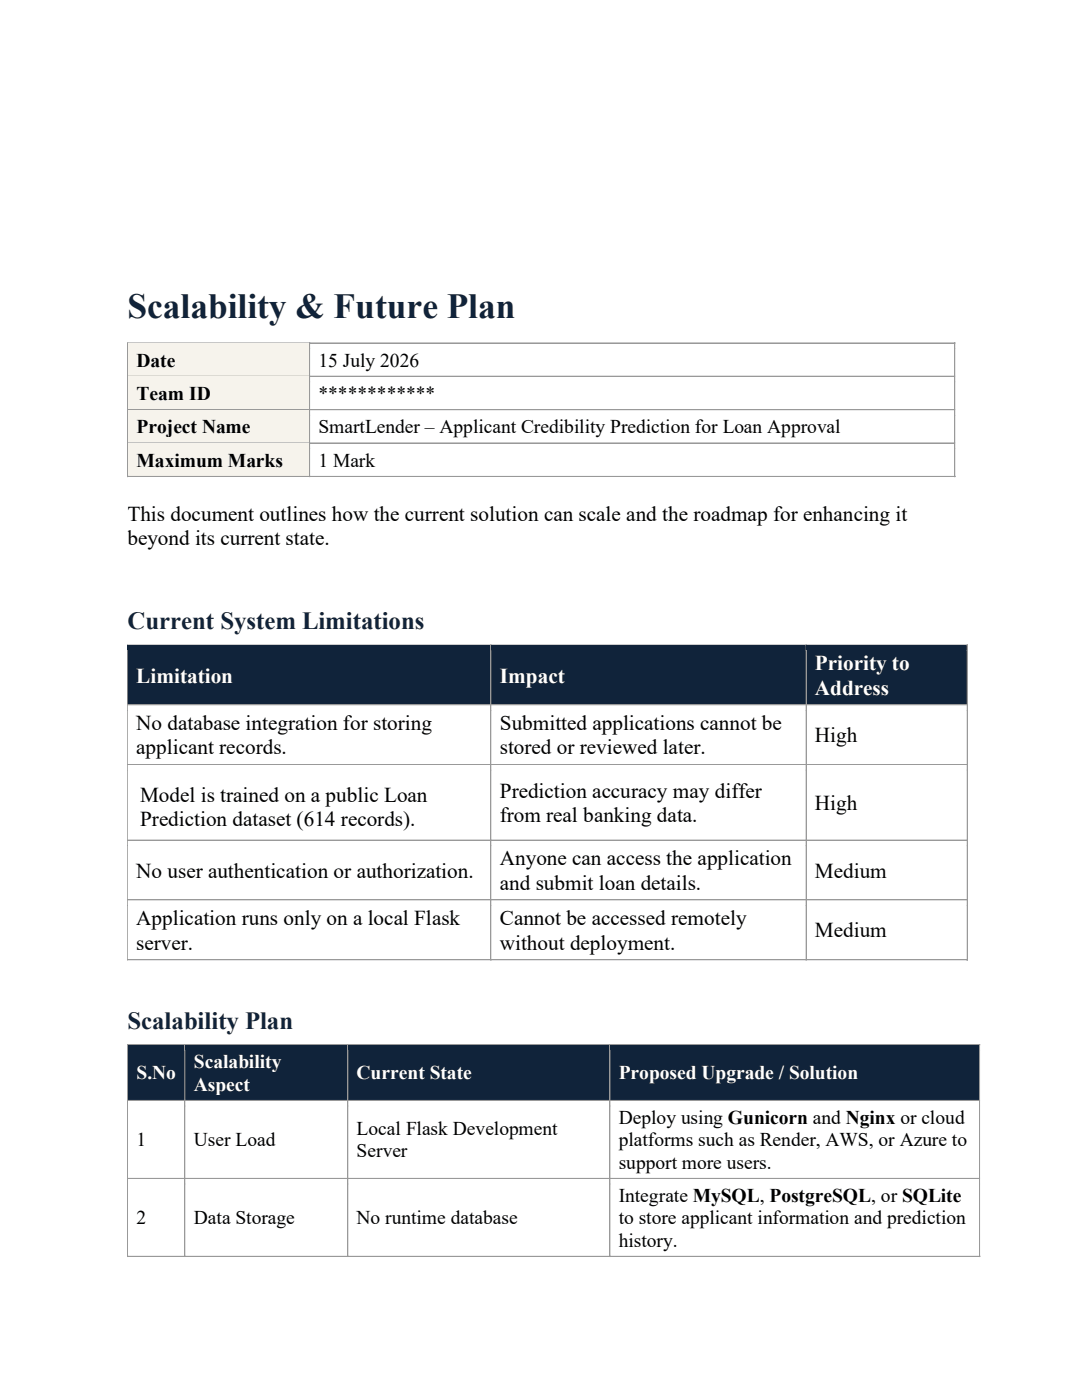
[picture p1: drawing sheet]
<svg xmlns="http://www.w3.org/2000/svg" width="216mm" height="279mm" viewBox="0 0 216 279" stroke-linecap="round" stroke-linejoin="round" font-family="sans-serif">
<defs><g id="words">
<text font-size="7.1" fill="#10233a" x="25.4" y="63.4">Scalability &amp; Future Plan</text>
<g font-size="4.9" fill="#10233a">
<text x="25.4" y="125.5">Current System Limitations</text>
<text x="25.4" y="205.3">Scalability Plan</text>
</g>
<g font-size="4.2">
<text x="25.4" y="103.9">This document outlines how the current solution can scale and the roadmap for enhancing it</text>
<text x="25.4" y="108.8">beyond its current state.</text>
<text x="27.2" y="145.7">No database integration for storing</text>
<text x="99.7" y="145.7">Submitted applications cannot be</text>
<text x="162.6" y="148.2">High</text>
<text x="27.2" y="150.6">applicant records.</text>
<text x="99.7" y="150.6">stored or reviewed later.</text>
<text x="28" y="160">Model is trained on a public Loan</text>
<text x="99.7" y="159.2">Prediction accuracy may differ</text>
<text x="162.6" y="161.6">High</text>
<text x="28" y="164.9">Prediction dataset (614 records).</text>
<text x="99.7" y="164.1">from real banking data.</text>
<text x="99.7" y="172.7">Anyone can access the application</text>
<text x="27.2" y="175.2">No user authentication or authorization.</text>
<text x="99.7" y="177.6">and submit loan details.</text>
<text x="162.6" y="175.2">Medium</text>
<text x="27.2" y="184.6">Application runs only on a local Flask</text>
<text x="99.7" y="184.6">Cannot be accessed remotely</text>
<text x="27.2" y="189.5">server.</text>
<text x="99.7" y="189.5">without deployment.</text>
<text x="162.6" y="187.1">Medium</text>
</g>
<g font-size="4.2" fill="#fff">
<text x="27.2" y="136.2">Limitation</text>
<text x="99.7" y="136.2">Impact</text>
<text x="162.6" y="133.8">Priority to</text>
<text x="162.6" y="138.6">Address</text>
</g>
<g font-size="3.9">
<text x="27.2" y="73.2">Date</text>
<text x="63.5" y="73.2">15 July 2026</text>
<text x="27.2" y="79.8">Team ID</text>
<text x="63.5" y="79.8">************</text>
<text x="27.2" y="86.5">Project Name</text>
<text x="63.5" y="86.5">SmartLender – Applicant Credibility Prediction for Loan Approval</text>
<text x="27.2" y="93.2">Maximum Marks</text>
<text x="63.5" y="93.2">1 Mark</text>
<text x="71.2" y="226.5">Local Flask Development</text>
<text x="123.5" y="224.3">Deploy using Gunicorn and Nginx or cloud</text>
<text x="27.2" y="228.8">1</text>
<text x="38.7" y="228.8">User Load</text>
<text x="71.2" y="231">Server</text>
<text x="123.5" y="228.8">platforms such as Render, AWS, or Azure to</text>
<text x="123.5" y="233.2">support more users.</text>
<text x="123.5" y="239.9">Integrate MySQL, PostgreSQL, or SQLite</text>
<text x="27.2" y="244.3">2</text>
<text x="38.7" y="244.3">Data Storage</text>
<text x="71.2" y="244.3">No runtime database</text>
<text x="123.5" y="244.3">to store applicant information and prediction</text>
<text x="123.5" y="248.8">history.</text>
</g>
<g font-size="3.9" fill="#fff">
<text x="27.2" y="215.4">S.No</text>
<text x="38.7" y="213.2">Scalability</text>
<text x="71.2" y="215.4">Current State</text>
<text x="123.5" y="215.4">Proposed Upgrade / Solution</text>
<text x="38.7" y="217.6">Aspect</text>
</g>
</g></defs>
<g fill="#f6f3ec">
<path d="M25.5 68.5h36.3v6.6h-36.3z" fill-rule="evenodd"/>
<path d="M27.2 69.6h32.8v4.4h-32.8z" fill-rule="evenodd"/>
</g>
<path d="M25.4 68.4l.1 1.2z" fill-rule="evenodd" fill="#999"/>
<path d="M25.4 68.4v1.1" fill="none" stroke="#999" stroke-width=".2"/>
<path d="M25.4 68.4l.1 .1z" fill-rule="evenodd" fill="#999"/>
<path d="M61.8 68.5h-36.4" fill="none" stroke="#999" stroke-width=".2"/>
<path d="M25.5 68.5h36.3v1.1h-36.3z" fill-rule="evenodd" fill="#f6f3ec"/>
<path d="M61.8 68.5v1.1z" fill-rule="evenodd" fill="#999"/>
<path d="M61.8 68.5v1" fill="none" stroke="#999" stroke-width=".2"/>
<path d="M61.8 68.4v.1z" fill-rule="evenodd" fill="#999"/>
<path d="M190.5 68.5h-128.7" fill="none" stroke="#999" stroke-width=".2"/>
<path d="M190.5 68.4l.1 1.2z" fill-rule="evenodd" fill="#999"/>
<path d="M190.5 68.4v1.1" fill="none" stroke="#999" stroke-width=".2"/>
<path d="M190.5 68.4l.1 .1z" fill-rule="evenodd" fill="#999"/>
<path d="M190.5 68.4v.1" fill="none" stroke="#999" stroke-width=".2"/>
<path d="M25.5 74h36.3v1.1h-36.3z" fill-rule="evenodd" fill="#f6f3ec"/>
<path d="M25.5 69.6v5.5M61.8 69.6v5.4M61.8 69.6v5.5M190.5 69.6v5.5" fill="none" stroke="#999" stroke-width=".2"/>
<g fill="#f6f3ec">
<path d="M25.5 75.2h36.3v6.5h-36.3z" fill-rule="evenodd"/>
<path d="M27.2 76.2h32.8v4.5h-32.8z" fill-rule="evenodd"/>
</g>
<path d="M25.4 75.1l.1 1.1z" fill-rule="evenodd" fill="#999"/>
<path d="M25.4 75.1v1.1M25.5 75.1h36.3" fill="none" stroke="#999" stroke-width=".2"/>
<path d="M25.5 75.1h36.3v1.1h-36.3z" fill-rule="evenodd" fill="#f6f3ec"/>
<path d="M61.8 75.1v1.1z" fill-rule="evenodd" fill="#999"/>
<path d="M61.8 75.1v1.1M61.8 75.1h128.7" fill="none" stroke="#999" stroke-width=".2"/>
<path d="M190.5 75.1l.1 1.1z" fill-rule="evenodd" fill="#999"/>
<path d="M190.5 75.1v1.1" fill="none" stroke="#999" stroke-width=".2"/>
<path d="M25.5 80.7h36.3v1h-36.3z" fill-rule="evenodd" fill="#f6f3ec"/>
<path d="M25.5 76.2v5.5M61.8 76.2v5.5M190.5 76.2v5.5" fill="none" stroke="#999" stroke-width=".2"/>
<g fill="#f6f3ec">
<path d="M25.5 81.8h36.3v6.6h-36.3z" fill-rule="evenodd"/>
<path d="M27.2 82.9h32.8v4.4h-32.8z" fill-rule="evenodd"/>
</g>
<path d="M25.4 81.7l.1 1.2z" fill-rule="evenodd" fill="#999"/>
<path d="M25.4 81.8v1.1M25.5 81.8h36.3M25.5 81.8h36.2" fill="none" stroke="#999" stroke-width=".2"/>
<path d="M25.5 81.8h36.3v1.1h-36.3z" fill-rule="evenodd" fill="#f6f3ec"/>
<path d="M61.8 81.7v1.2z" fill-rule="evenodd" fill="#999"/>
<path d="M61.8 81.8v1.1M61.8 81.8h128.7M61.9 81.8h128.6" fill="none" stroke="#999" stroke-width=".2"/>
<path d="M190.5 81.7l.1 1.2z" fill-rule="evenodd" fill="#999"/>
<path d="M190.5 81.8v1.1" fill="none" stroke="#999" stroke-width=".2"/>
<path d="M25.5 87.3h36.3v1.1h-36.3z" fill-rule="evenodd" fill="#f6f3ec"/>
<path d="M25.5 82.9v5.5M61.8 82.9v5.5M190.5 82.9v5.5" fill="none" stroke="#999" stroke-width=".2"/>
<g fill="#f6f3ec">
<path d="M25.5 88.5h36.3v6.6h-36.3z" fill-rule="evenodd"/>
<path d="M27.2 89.6h32.8v4.4h-32.8z" fill-rule="evenodd"/>
</g>
<path d="M25.4 88.4l.1 1.1z" fill-rule="evenodd" fill="#999"/>
<path d="M25.4 88.4v1.1M25.5 88.4h36.3M25.5 88.4h36.2" fill="none" stroke="#999" stroke-width=".2"/>
<path d="M25.5 88.5h36.3v1h-36.3z" fill-rule="evenodd" fill="#f6f3ec"/>
<path d="M61.8 88.4v1.1z" fill-rule="evenodd" fill="#999"/>
<path d="M61.8 88.4v1.1M61.8 88.4h128.7M61.9 88.4h128.6" fill="none" stroke="#999" stroke-width=".2"/>
<path d="M190.5 88.4l.1 1.1z" fill-rule="evenodd" fill="#999"/>
<path d="M190.5 88.4v1.1" fill="none" stroke="#999" stroke-width=".2"/>
<path d="M25.5 94h36.3v1.1h-36.3z" fill-rule="evenodd" fill="#f6f3ec"/>
<path d="M25.5 89.5v5.6" fill="none" stroke="#999" stroke-width=".2"/>
<path d="M25.4 95.1h.1z" fill-rule="evenodd" fill="#999"/>
<path d="M25.5 95.1h-.1" fill="none" stroke="#999" stroke-width=".2"/>
<path d="M25.4 95.1h.1z" fill-rule="evenodd" fill="#999"/>
<path d="M61.8 95.1h-36.4M61.8 89.5v5.5M61.8 89.5v5.6" fill="none" stroke="#999" stroke-width=".2"/>
<path d="M190.5 95.1h-128.7M190.5 89.5v5.6" fill="none" stroke="#999" stroke-width=".2"/>
<path d="M190.5 95.1h.1z" fill-rule="evenodd" fill="#999"/>
<path d="M190.5 95.1h.1" fill="none" stroke="#999" stroke-width=".2"/>
<path d="M190.5 95.1h.1z" fill-rule="evenodd" fill="#999"/>
<path d="M190.5 95.1h.1" fill="none" stroke="#999" stroke-width=".2"/>
<g fill="#10233a">
<path d="M25.5 128.8h72.4v11.8h-72.4z" fill-rule="evenodd"/>
<path d="M27.2 132.3h69v4.9h-69z" fill-rule="evenodd"/>
<path d="M98 128.8h62.8v11.8h-62.8z" fill-rule="evenodd"/>
<path d="M99.7 132.3h59.4v4.9h-59.4z" fill-rule="evenodd"/>
<path d="M160.9 128.8h32.1v11.8h-32.1z" fill-rule="evenodd"/>
<path d="M162.6 129.8h28.6v4.9h-28.6z" fill-rule="evenodd"/>
<path d="M162.6 134.7h28.6v4.9h-28.6z" fill-rule="evenodd"/>
</g>
<path d="M25.4 128.8l.1 1z" fill-rule="evenodd" fill="#999"/>
<path d="M25.4 128.8v1" fill="none" stroke="#999" stroke-width=".2"/>
<path d="M25.4 128.7l.1 .1z" fill-rule="evenodd" fill="#999"/>
<path d="M25.5 128.7h72.4M97.9 128.7l-72.5 .1" fill="none" stroke="#999" stroke-width=".2"/>
<path d="M25.5 128.8h72.4v1h-72.4z" fill-rule="evenodd" fill="#10233a"/>
<path d="M97.9 128.8l.1 1z" fill-rule="evenodd" fill="#999"/>
<path d="M97.9 128.8v1" fill="none" stroke="#999" stroke-width=".2"/>
<path d="M97.9 128.7l.1 .1z" fill-rule="evenodd" fill="#999"/>
<path d="M98 128.7h62.8M160.8 128.7l-62.9 .1" fill="none" stroke="#999" stroke-width=".2"/>
<path d="M98 128.8h62.8v1h-62.8z" fill-rule="evenodd" fill="#10233a"/>
<path d="M160.8 128.8l.1 1z" fill-rule="evenodd" fill="#999"/>
<path d="M160.9 128.8v1" fill="none" stroke="#999" stroke-width=".2"/>
<path d="M160.8 128.7l.1 .1z" fill-rule="evenodd" fill="#999"/>
<path d="M160.9 128.7h32.1M193 128.7l-32.1 .1" fill="none" stroke="#999" stroke-width=".2"/>
<path d="M160.9 128.8h32.1v1h-32.1z" fill-rule="evenodd" fill="#10233a"/>
<path d="M193 128.7l.1 1.1z" fill-rule="evenodd" fill="#999"/>
<path d="M193 128.7v1.1" fill="none" stroke="#999" stroke-width=".2"/>
<path d="M193 128.7l.1 .1z" fill-rule="evenodd" fill="#999"/>
<path d="M193 128.7v.1" fill="none" stroke="#999" stroke-width=".2"/>
<path d="M25.4 139.6h72.6v1h-72.6z" fill-rule="evenodd" fill="#10233a"/>
<path d="M25.4 129.9v10.7M25.4 129.8v10.8" fill="none" stroke="#999" stroke-width=".2"/>
<path d="M98 139.6h62.9v1h-62.9z" fill-rule="evenodd" fill="#10233a"/>
<path d="M97.9 129.9v10.7M98 129.8v10.8" fill="none" stroke="#999" stroke-width=".2"/>
<path d="M160.9 139.6h32.1v1h-32.1z" fill-rule="evenodd" fill="#10233a"/>
<path d="M160.9 129.8v10.8M193 129.8v10.8" fill="none" stroke="#999" stroke-width=".2"/>
<path d="M25.4 140.6l.1 1.2z" fill-rule="evenodd" fill="#999"/>
<path d="M25.4 140.7v1.1M25.5 140.7h72.4" fill="none" stroke="#999" stroke-width=".2"/>
<path d="M97.9 140.6l.1 1.2z" fill-rule="evenodd" fill="#999"/>
<path d="M97.9 140.7v1.1M98 140.7h62.8" fill="none" stroke="#999" stroke-width=".2"/>
<path d="M160.8 140.6l.1 1.2z" fill-rule="evenodd" fill="#999"/>
<path d="M160.9 140.7v1.1M160.9 140.7h32.1" fill="none" stroke="#999" stroke-width=".2"/>
<path d="M193 140.6l.1 1.2z" fill-rule="evenodd" fill="#999"/>
<path d="M25.4 141.8v10.7M25.4 141.8v10.8M97.9 141.8v10.7M98 141.8v10.8M160.9 141.8v10.8M193 140.7v11.9" fill="none" stroke="#999" stroke-width=".2"/>
<path d="M25.4 152.6l.1 1.1z" fill-rule="evenodd" fill="#999"/>
<path d="M25.4 152.6v1.1M25.5 152.6h72.4" fill="none" stroke="#999" stroke-width=".2"/>
<path d="M97.9 152.6l.1 1.1z" fill-rule="evenodd" fill="#999"/>
<path d="M97.9 152.6v1.1M98 152.6h62.8" fill="none" stroke="#999" stroke-width=".2"/>
<path d="M160.8 152.6l.1 1.1z" fill-rule="evenodd" fill="#999"/>
<path d="M160.9 152.6v1.1M160.9 152.6h32.1" fill="none" stroke="#999" stroke-width=".2"/>
<path d="M193 152.6l.1 1.1z" fill-rule="evenodd" fill="#999"/>
<path d="M25.4 153.7v13.9M97.9 153.7v13.9M98 153.7v13.9M160.9 153.7v13.9M193 152.6v15" fill="none" stroke="#999" stroke-width=".2"/>
<path d="M25.4 167.6l.1 1.2z" fill-rule="evenodd" fill="#999"/>
<path d="M25.4 167.7v1.1M25.5 167.7h72.4" fill="none" stroke="#999" stroke-width=".2"/>
<path d="M97.9 167.6l.1 1.2z" fill-rule="evenodd" fill="#999"/>
<path d="M97.9 167.7v1.1M98 167.7h62.8" fill="none" stroke="#999" stroke-width=".2"/>
<path d="M160.8 167.6l.1 1.2z" fill-rule="evenodd" fill="#999"/>
<path d="M160.9 167.7v1.1M160.9 167.7h32.1" fill="none" stroke="#999" stroke-width=".2"/>
<path d="M193 167.6l.1 1.2z" fill-rule="evenodd" fill="#999"/>
<path d="M25.4 168.8v10.7M25.4 168.8v10.8M97.9 168.8v10.7M98 168.8v10.8M160.9 168.8v10.8M193 167.7v11.9" fill="none" stroke="#999" stroke-width=".2"/>
<path d="M25.4 179.6l.1 1.1z" fill-rule="evenodd" fill="#999"/>
<path d="M25.4 179.6v1.1M25.5 179.6h72.4" fill="none" stroke="#999" stroke-width=".2"/>
<path d="M97.9 179.6l.1 1.1z" fill-rule="evenodd" fill="#999"/>
<path d="M97.9 179.6v1.1M98 179.6h62.8" fill="none" stroke="#999" stroke-width=".2"/>
<path d="M160.8 179.6l.1 1.1z" fill-rule="evenodd" fill="#999"/>
<path d="M160.9 179.6v1.1M160.9 179.6h32.1" fill="none" stroke="#999" stroke-width=".2"/>
<path d="M193 179.6l.1 1.1z" fill-rule="evenodd" fill="#999"/>
<path d="M193 179.6v1.1M25.4 180.7v10.8" fill="none" stroke="#999" stroke-width=".2"/>
<path d="M25.4 191.5l.1 .1z" fill-rule="evenodd" fill="#999"/>
<path d="M97.9 191.6h-72.5M97.9 180.7v10.8M98 180.7v10.8" fill="none" stroke="#999" stroke-width=".2"/>
<path d="M97.9 191.5l.1 .1z" fill-rule="evenodd" fill="#999"/>
<path d="M160.8 191.6h-62.9M160.9 180.7v10.8" fill="none" stroke="#999" stroke-width=".2"/>
<path d="M160.8 191.5l.1 .1z" fill-rule="evenodd" fill="#999"/>
<path d="M193 191.6h-32.1M193 180.7v10.8" fill="none" stroke="#999" stroke-width=".2"/>
<path d="M193 191.5l.1 .1z" fill-rule="evenodd" fill="#999"/>
<path d="M193 191.5v.1" fill="none" stroke="#999" stroke-width=".2"/>
<path d="M193 191.5l.1 .1z" fill-rule="evenodd" fill="#999"/>
<path d="M193 191.5v.1" fill="none" stroke="#999" stroke-width=".2"/>
<g fill="#10233a">
<path d="M25.5 208.6h11.4v11h-11.4z" fill-rule="evenodd"/>
<path d="M27.2 211.8h8v4.5h-8z" fill-rule="evenodd"/>
<path d="M36.9 208.6h32.5v11h-32.5z" fill-rule="evenodd"/>
<path d="M38.7 209.6h28.9v4.5h-28.9z" fill-rule="evenodd"/>
<path d="M38.7 214.1h28.9v4.4h-28.9z" fill-rule="evenodd"/>
<path d="M69.5 208.6h52.2v11h-52.2z" fill-rule="evenodd"/>
<path d="M71.2 211.8h48.7v4.5h-48.7z" fill-rule="evenodd"/>
<path d="M121.8 208.6h73.6v11h-73.6z" fill-rule="evenodd"/>
<path d="M123.5 211.8h70.2v4.5h-70.2z" fill-rule="evenodd"/>
</g>
<path d="M25.4 208.5l.1 1.1z" fill-rule="evenodd" fill="#999"/>
<path d="M25.4 208.5v1.1" fill="none" stroke="#999" stroke-width=".2"/>
<path d="M25.4 208.5l.1 .1z" fill-rule="evenodd" fill="#999"/>
<path d="M25.4 208.5h11.5M25.4 208.5h.1" fill="none" stroke="#999" stroke-width=".2"/>
<path d="M25.5 208.6h11.4v1h-11.4z" fill-rule="evenodd" fill="#10233a"/>
<path d="M36.9 208.6v1z" fill-rule="evenodd" fill="#999"/>
<path d="M36.9 208.6v1" fill="none" stroke="#999" stroke-width=".2"/>
<path d="M36.9 208.5v.1z" fill-rule="evenodd" fill="#999"/>
<path d="M36.9 208.5h32.5M36.9 208.5h.1" fill="none" stroke="#999" stroke-width=".2"/>
<path d="M36.9 208.6h32.5v1h-32.5z" fill-rule="evenodd" fill="#10233a"/>
<path d="M69.4 208.6l.1 1z" fill-rule="evenodd" fill="#999"/>
<path d="M69.4 208.6v1" fill="none" stroke="#999" stroke-width=".2"/>
<path d="M69.4 208.5l.1 .1z" fill-rule="evenodd" fill="#999"/>
<path d="M69.4 208.5h52.3M69.4 208.5h.1" fill="none" stroke="#999" stroke-width=".2"/>
<path d="M69.5 208.6h52.2v1h-52.2z" fill-rule="evenodd" fill="#10233a"/>
<path d="M121.7 208.6l.1 1z" fill-rule="evenodd" fill="#999"/>
<path d="M121.7 208.6v1" fill="none" stroke="#999" stroke-width=".2"/>
<path d="M121.7 208.5l.1 .1z" fill-rule="evenodd" fill="#999"/>
<path d="M121.7 208.5h73.7M121.7 208.5h.1" fill="none" stroke="#999" stroke-width=".2"/>
<path d="M121.8 208.6h73.6v1h-73.6z" fill-rule="evenodd" fill="#10233a"/>
<path d="M195.4 208.5l.1 1.1z" fill-rule="evenodd" fill="#999"/>
<path d="M195.5 208.5v1.1" fill="none" stroke="#999" stroke-width=".2"/>
<path d="M195.4 208.5l.1 .1z" fill-rule="evenodd" fill="#999"/>
<path d="M195.5 208.5h.1" fill="none" stroke="#999" stroke-width=".2"/>
<path d="M25.5 218.5h11.4v1.1h-11.4z" fill-rule="evenodd" fill="#10233a"/>
<path d="M25.5 209.6v10" fill="none" stroke="#999" stroke-width=".2"/>
<path d="M36.9 218.5h32.5v1.1h-32.5z" fill-rule="evenodd" fill="#10233a"/>
<path d="M36.9 209.6v10" fill="none" stroke="#999" stroke-width=".2"/>
<path d="M69.4 218.5h52.3v1.1h-52.3z" fill-rule="evenodd" fill="#10233a"/>
<path d="M69.4 209.6v10" fill="none" stroke="#999" stroke-width=".2"/>
<path d="M121.7 218.5h73.8v1.1h-73.8z" fill-rule="evenodd" fill="#10233a"/>
<path d="M121.7 209.6v10M195.5 209.6v10" fill="none" stroke="#999" stroke-width=".2"/>
<path d="M25.4 219.6l.1 1.1z" fill-rule="evenodd" fill="#999"/>
<path d="M25.4 219.6v1.1M25.5 219.6h11.4M25.5 219.6h11.3" fill="none" stroke="#999" stroke-width=".2"/>
<path d="M36.9 219.6v1.1z" fill-rule="evenodd" fill="#999"/>
<path d="M36.9 219.6v1.1M36.9 219.6h32.5M37 219.6h32.4" fill="none" stroke="#999" stroke-width=".2"/>
<path d="M69.4 219.6l.1 1.1z" fill-rule="evenodd" fill="#999"/>
<path d="M69.4 219.6v1.1M69.5 219.6h52.2" fill="none" stroke="#999" stroke-width=".2"/>
<path d="M121.7 219.6l.1 1.1z" fill-rule="evenodd" fill="#999"/>
<path d="M121.7 219.6v1.1M121.8 219.6h73.6" fill="none" stroke="#999" stroke-width=".2"/>
<path d="M195.4 219.6l.1 1.1z" fill-rule="evenodd" fill="#999"/>
<path d="M195.5 219.6v15.5M25.5 220.7v14.5M36.9 220.8v14.3M36.9 220.7v14.5M69.4 220.8v14.3M69.4 220.7v14.5M121.7 220.7v14.5M195.5 220.7v14.5" fill="none" stroke="#999" stroke-width=".2"/>
<path d="M25.4 235.2l.1 1.1z" fill-rule="evenodd" fill="#999"/>
<path d="M25.4 235.2v1.1M25.5 235.2h11.4M25.5 235.2h11.3" fill="none" stroke="#999" stroke-width=".2"/>
<path d="M36.9 235.2v1.1z" fill-rule="evenodd" fill="#999"/>
<path d="M36.9 235.2v1.1M36.9 235.2h32.5M37 235.2h32.4" fill="none" stroke="#999" stroke-width=".2"/>
<path d="M69.4 235.2l.1 1.1z" fill-rule="evenodd" fill="#999"/>
<path d="M69.4 235.2v1.1M69.5 235.2h52.2" fill="none" stroke="#999" stroke-width=".2"/>
<path d="M121.7 235.2l.1 1.1z" fill-rule="evenodd" fill="#999"/>
<path d="M121.7 235.2v1.1M121.8 235.2h73.6" fill="none" stroke="#999" stroke-width=".2"/>
<path d="M195.4 235.2l.1 1.1z" fill-rule="evenodd" fill="#999"/>
<path d="M25.5 236.3v14.4M195.5 235.2v1.1" fill="none" stroke="#999" stroke-width=".2"/>
<path d="M25.4 250.7l.1 .1z" fill-rule="evenodd" fill="#999"/>
<path d="M25.5 250.7l-.1 .1" fill="none" stroke="#999" stroke-width=".2"/>
<path d="M25.4 250.7l.1 .1z" fill-rule="evenodd" fill="#999"/>
<path d="M36.9 236.3v14.4M25.5 250.7h11.4M36.8 250.7l-11.4 .1" fill="none" stroke="#999" stroke-width=".2"/>
<path d="M36.9 250.7v.1z" fill-rule="evenodd" fill="#999"/>
<path d="M69.4 236.3v14.4M36.9 250.7h32.5M69.4 250.7l-32.5 .1" fill="none" stroke="#999" stroke-width=".2"/>
<path d="M69.4 250.7l.1 .1z" fill-rule="evenodd" fill="#999"/>
<path d="M121.7 236.3v14.4M69.5 250.7h52.2M121.7 250.7l-52.3 .1" fill="none" stroke="#999" stroke-width=".2"/>
<path d="M121.7 250.7l.1 .1z" fill-rule="evenodd" fill="#999"/>
<path d="M195.5 236.3v14.4M121.8 250.7h73.6M195.4 250.7l-73.7 .1" fill="none" stroke="#999" stroke-width=".2"/>
<path d="M195.4 250.7l.1 .1z" fill-rule="evenodd" fill="#999"/>
<path d="M195.5 250.7v.1" fill="none" stroke="#999" stroke-width=".2"/>
<path d="M195.4 250.7l.1 .1z" fill-rule="evenodd" fill="#999"/>
<path d="M195.5 250.7v.1" fill="none" stroke="#999" stroke-width=".2"/>
<use href="#words"/>
</svg>
